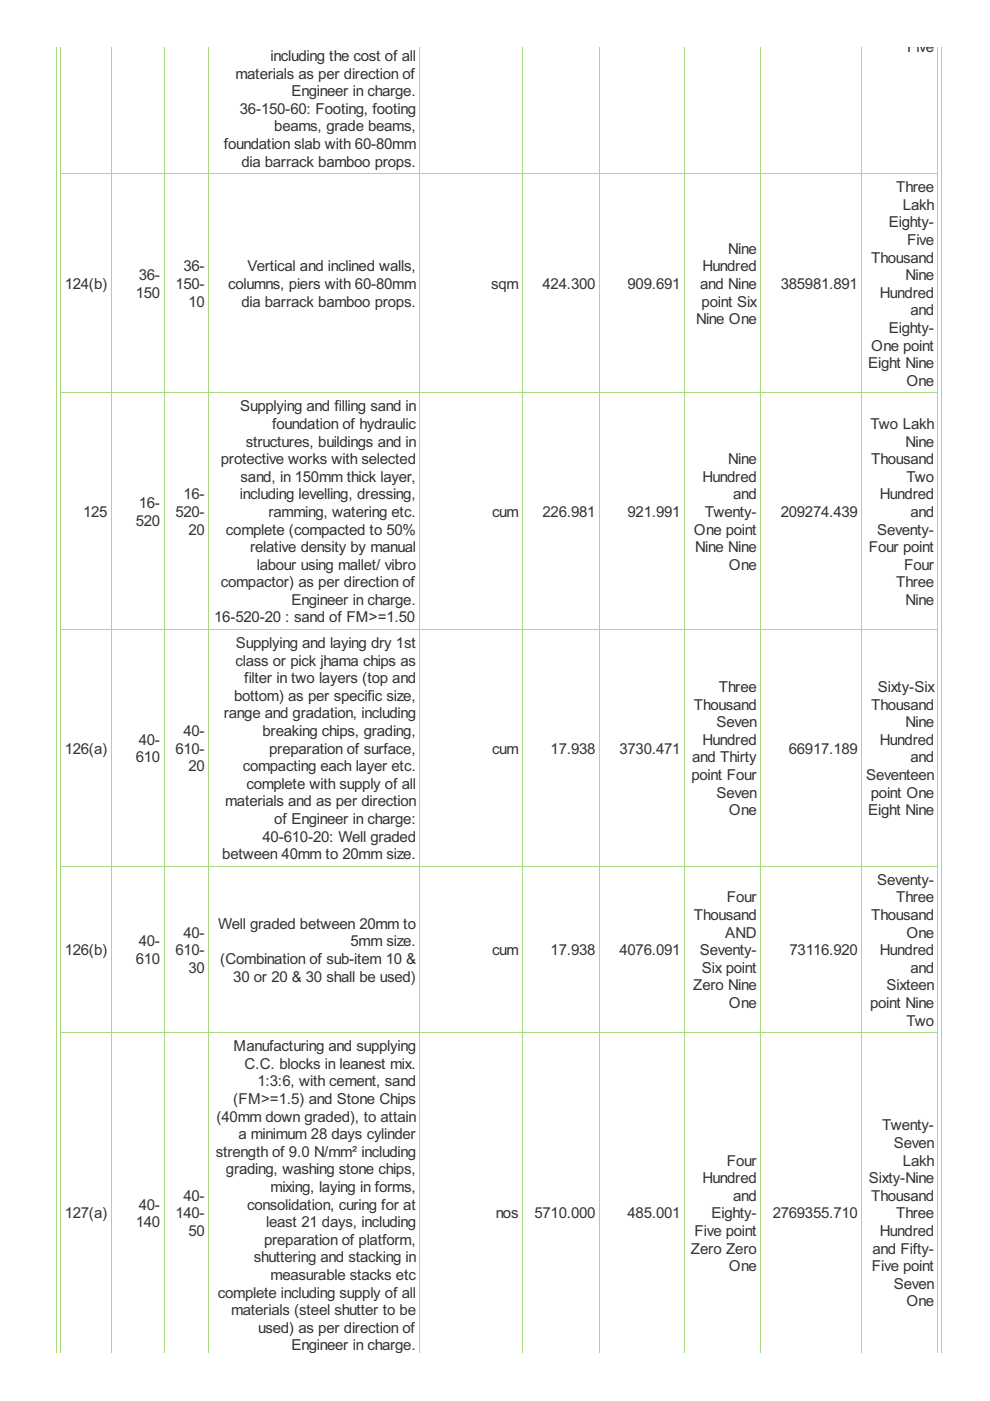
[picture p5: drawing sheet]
<svg xmlns="http://www.w3.org/2000/svg" width="210mm" height="297mm" viewBox="0 0 210 297" stroke-linecap="round" stroke-linejoin="round" font-family="sans-serif">
<defs><g id="words">
<g font-size="3.6" fill="#333">
<text x="192.3" y="11.1">Five</text>
<text x="49.9" y="16.7">materials as per direction of</text>
<text x="57.4" y="12.9">including the cost of all</text>
<text x="61.8" y="20.4">Engineer in charge.</text>
<text x="50.9" y="24.1">36-150-60: Footing, footing</text>
<text x="58.2" y="27.9">beams, grade beams,</text>
<text x="47.4" y="31.6">foundation slab with 60-80mm</text>
<text x="51.2" y="35.3">dia barrack bamboo props.</text>
<text x="190" y="40.8">Three</text>
<text x="191.4" y="44.5">Lakh</text>
<text x="154.4" y="53.8">Nine</text>
<text x="188.4" y="48.2">Eighty-</text>
<text x="192.3" y="51.9">Five</text>
<text x="29.4" y="59.4">36-</text>
<text x="38.9" y="57.5">36-</text>
<text x="52.5" y="57.5">Vertical and inclined walls,</text>
<text x="149" y="57.5">Hundred</text>
<text x="184.7" y="55.7">Thousand</text>
<text x="192" y="59.4">Nine</text>
<text x="13.7" y="61.3">124(b)</text>
<text x="28.8" y="63.1">150</text>
<text x="37.2" y="61.3">150-</text>
<text x="40" y="65">10</text>
<text x="48.4" y="61.3">columns, piers with 60-80mm</text>
<text x="51.2" y="65">dia barrack bamboo props.</text>
<text x="104.2" y="61.3">sqm</text>
<text x="115" y="61.3">424.300</text>
<text x="133.1" y="61.3">909.691</text>
<text x="148.4" y="61.3">and Nine</text>
<text x="148.8" y="65">point Six</text>
<text x="165.5" y="61.3">385981.891</text>
<text x="186.6" y="63.1">Hundred</text>
<text x="147.6" y="68.7">Nine One</text>
<text x="188.4" y="70.6">Eighty-</text>
<text x="193" y="66.9">and</text>
<text x="184.7" y="74.3">One point</text>
<text x="184.1" y="78.1">Eight Nine</text>
<text x="192.2" y="81.8">One</text>
<text x="50.9" y="87.2">Supplying and filling sand in</text>
<text x="52.1" y="94.7">structures, buildings and in</text>
<text x="57.7" y="91">foundation of hydraulic</text>
<text x="184.6" y="91">Two Lakh</text>
<text x="192" y="94.7">Nine</text>
<text x="46.8" y="98.4">protective works with selected</text>
<text x="154.4" y="98.4">Nine</text>
<text x="184.7" y="98.4">Thousand</text>
<text x="29.4" y="107.7">16-</text>
<text x="38.9" y="105.9">16-</text>
<text x="50.9" y="105.9">including levelling, dressing,</text>
<text x="51" y="102.1">sand, in 150mm thick layer,</text>
<text x="149" y="102.1">Hundred</text>
<text x="155.4" y="105.9">and</text>
<text x="186.6" y="105.9">Hundred</text>
<text x="192.2" y="102.1">Two</text>
<text x="17.6" y="109.6">125</text>
<text x="28.8" y="111.5">520</text>
<text x="37.2" y="109.6">520-</text>
<text x="40" y="113.3">20</text>
<text x="47.9" y="113.3">complete (compacted to 50%</text>
<text x="56.9" y="109.6">ramming, watering etc.</text>
<text x="104.3" y="109.6">cum</text>
<text x="115" y="109.6">226.981</text>
<text x="133.1" y="109.6">921.991</text>
<text x="147.1" y="113.3">One point</text>
<text x="149.4" y="109.6">Twenty-</text>
<text x="165.5" y="109.6">209274.439</text>
<text x="186" y="113.3">Seventy-</text>
<text x="193" y="109.6">and</text>
<text x="53" y="117.1">relative density by manual</text>
<text x="147.4" y="117.1">Nine Nine</text>
<text x="184.2" y="117.1">Four point</text>
<text x="46.8" y="124.5">compactor) as per direction of</text>
<text x="54.4" y="120.8">labour using mallet/ vibro</text>
<text x="154.6" y="120.8">One</text>
<text x="190" y="124.5">Three</text>
<text x="191.7" y="120.8">Four</text>
<text x="45.4" y="132">16-520-20 : sand of FM&gt;=1.50</text>
<text x="61.8" y="128.2">Engineer in charge.</text>
<text x="192" y="128.2">Nine</text>
<text x="50" y="137.4">Supplying and laying dry 1st</text>
<text x="49.9" y="141.1">class or pick jhama chips as</text>
<text x="49.6" y="148.6">bottom) as per specific size,</text>
<text x="51.8" y="144.9">filter in two layers (top and</text>
<text x="152.4" y="146.7">Three</text>
<text x="186.1" y="146.7">Sixty-Six</text>
<text x="47.4" y="152.3">range and gradation, including</text>
<text x="147.1" y="150.5">Thousand</text>
<text x="151.9" y="154.2">Seven</text>
<text x="184.7" y="150.5">Thousand</text>
<text x="192" y="154.2">Nine</text>
<text x="13.7" y="159.8">126(a)</text>
<text x="28.8" y="161.7">610</text>
<text x="29.4" y="157.9">40-</text>
<text x="37.2" y="159.8">610-</text>
<text x="38.9" y="156.1">40-</text>
<text x="55.7" y="156.1">breaking chips, grading,</text>
<text x="57.1" y="159.8">preparation of surface,</text>
<text x="104.3" y="159.8">cum</text>
<text x="116.7" y="159.8">17.938</text>
<text x="131.4" y="159.8">3730.471</text>
<text x="146.7" y="161.7">and Thirty</text>
<text x="149" y="157.9">Hundred</text>
<text x="167.3" y="159.8">66917.189</text>
<text x="186.6" y="157.9">Hundred</text>
<text x="193" y="161.7">and</text>
<text x="40" y="163.5">20</text>
<text x="51.5" y="163.5">compacting each layer etc.</text>
<text x="52.3" y="167.3">complete with supply of all</text>
<text x="146.6" y="165.4">point Four</text>
<text x="183.6" y="165.4">Seventeen</text>
<text x="47.8" y="171">materials and as per direction</text>
<text x="151.9" y="169.1">Seven</text>
<text x="154.6" y="172.8">One</text>
<text x="184.1" y="172.8">Eight Nine</text>
<text x="184.7" y="169.1">point One</text>
<text x="55.7" y="178.4">40-610-20: Well graded</text>
<text x="58.2" y="174.7">of Engineer in charge:</text>
<text x="47.1" y="182.2">between 40mm to 20mm size.</text>
<text x="154.1" y="191.3">Four</text>
<text x="186" y="187.6">Seventy-</text>
<text x="190" y="191.3">Three</text>
<text x="46.3" y="196.9">Well graded between 20mm to</text>
<text x="147.1" y="195.1">Thousand</text>
<text x="184.7" y="195.1">Thousand</text>
<text x="13.7" y="202.5">126(b)</text>
<text x="29.4" y="200.7">40-</text>
<text x="37.2" y="202.5">610-</text>
<text x="38.9" y="198.8">40-</text>
<text x="74.3" y="200.7">5mm size.</text>
<text x="104.3" y="202.5">cum</text>
<text x="116.7" y="202.5">17.938</text>
<text x="131.4" y="202.5">4076.091</text>
<text x="148.3" y="202.5">Seventy-</text>
<text x="153.8" y="198.8">AND</text>
<text x="167.4" y="202.5">73116.920</text>
<text x="186.6" y="202.5">Hundred</text>
<text x="192.2" y="198.8">One</text>
<text x="28.8" y="204.4">610</text>
<text x="40" y="206.3">30</text>
<text x="46.7" y="204.4">(Combination of sub-item 10 &amp;</text>
<text x="49.5" y="208.1">30 or 20 &amp; 30 shall be used)</text>
<text x="146.9" y="210">Zero Nine</text>
<text x="148.8" y="206.3">Six point</text>
<text x="188" y="210">Sixteen</text>
<text x="193" y="206.3">and</text>
<text x="154.6" y="213.7">One</text>
<text x="184.5" y="213.7">point Nine</text>
<text x="192.2" y="217.4">Two</text>
<text x="49.5" y="222.9">Manufacturing and supplying</text>
<text x="51.8" y="226.6">C.C. blocks in leanest mix.</text>
<text x="54.6" y="230.3">1:3:6, with cement, sand</text>
<text x="45.9" y="237.8">(40mm down graded), to attain</text>
<text x="49.5" y="234.1">(FM&gt;=1.5) and Stone Chips</text>
<text x="187" y="239.7">Twenty-</text>
<text x="45.7" y="245.3">strength of 9.0 N/mm² including</text>
<text x="50.5" y="241.5">a minimum 28 days cylinder</text>
<text x="189.5" y="243.4">Seven</text>
<text x="47.9" y="249">grading, washing stone chips,</text>
<text x="149" y="250.9">Hundred</text>
<text x="154.1" y="247.1">Four</text>
<text x="184.2" y="250.9">Sixty-Nine</text>
<text x="191.4" y="247.1">Lakh</text>
<text x="29.4" y="256.4">40-</text>
<text x="38.9" y="254.6">40-</text>
<text x="52.4" y="256.4">consolidation, curing for at</text>
<text x="57.4" y="252.7">mixing, laying in forms,</text>
<text x="155.4" y="254.6">and</text>
<text x="184.7" y="254.6">Thousand</text>
<text x="13.7" y="258.3">127(a)</text>
<text x="28.8" y="260.2">140</text>
<text x="37.2" y="258.3">140-</text>
<text x="40" y="262">50</text>
<text x="56" y="263.9">preparation of platform,</text>
<text x="56.5" y="260.2">least 21 days, including</text>
<text x="105.1" y="258.3">nos</text>
<text x="113.3" y="258.3">5710.000</text>
<text x="133.1" y="258.3">485.001</text>
<text x="147.3" y="262">Five point</text>
<text x="150.8" y="258.3">Eighty-</text>
<text x="163.8" y="258.3">2769355.710</text>
<text x="186.6" y="262">Hundred</text>
<text x="190" y="258.3">Three</text>
<text x="53.8" y="267.6">shuttering and stacking in</text>
<text x="146.5" y="265.8">Zero Zero</text>
<text x="154.6" y="269.5">One</text>
<text x="184.9" y="269.5">Five point</text>
<text x="185" y="265.8">and Fifty-</text>
<text x="46.2" y="275.1">complete including supply of all</text>
<text x="57.4" y="271.4">measurable stacks etc</text>
<text x="189.5" y="273.2">Seven</text>
<text x="49" y="278.8">materials (steel shutter to be</text>
<text x="192.2" y="277">One</text>
<text x="54.7" y="282.6">used) as per direction of</text>
<text x="61.8" y="286.3">Engineer in charge.</text>
</g>
</g></defs>
<g fill="none" stroke="#a8da7f" stroke-width=".21">
<path d="M11.9 9.9v276.9M12.9 9.9v276.9M23.6 9.9v276.9M34.8 9.9v276.9M44.3 9.9v276.9M89 9.9v276.9M110.8 9.9v276.9M127.1 9.9v276.9M145.1 9.9v276.9M161.3 9.9v276.9M182.7 9.9v276.9M198.9 9.9v276.9"/>
<path d="M199.7 9.9v276.9M12.8 36.8h186.2M12.8 83.3h186.2M12.8 133.5h186.2M12.8 183.6h186.2M12.8 218.9h186.2"/>
</g>
<use href="#words"/>
</svg>
